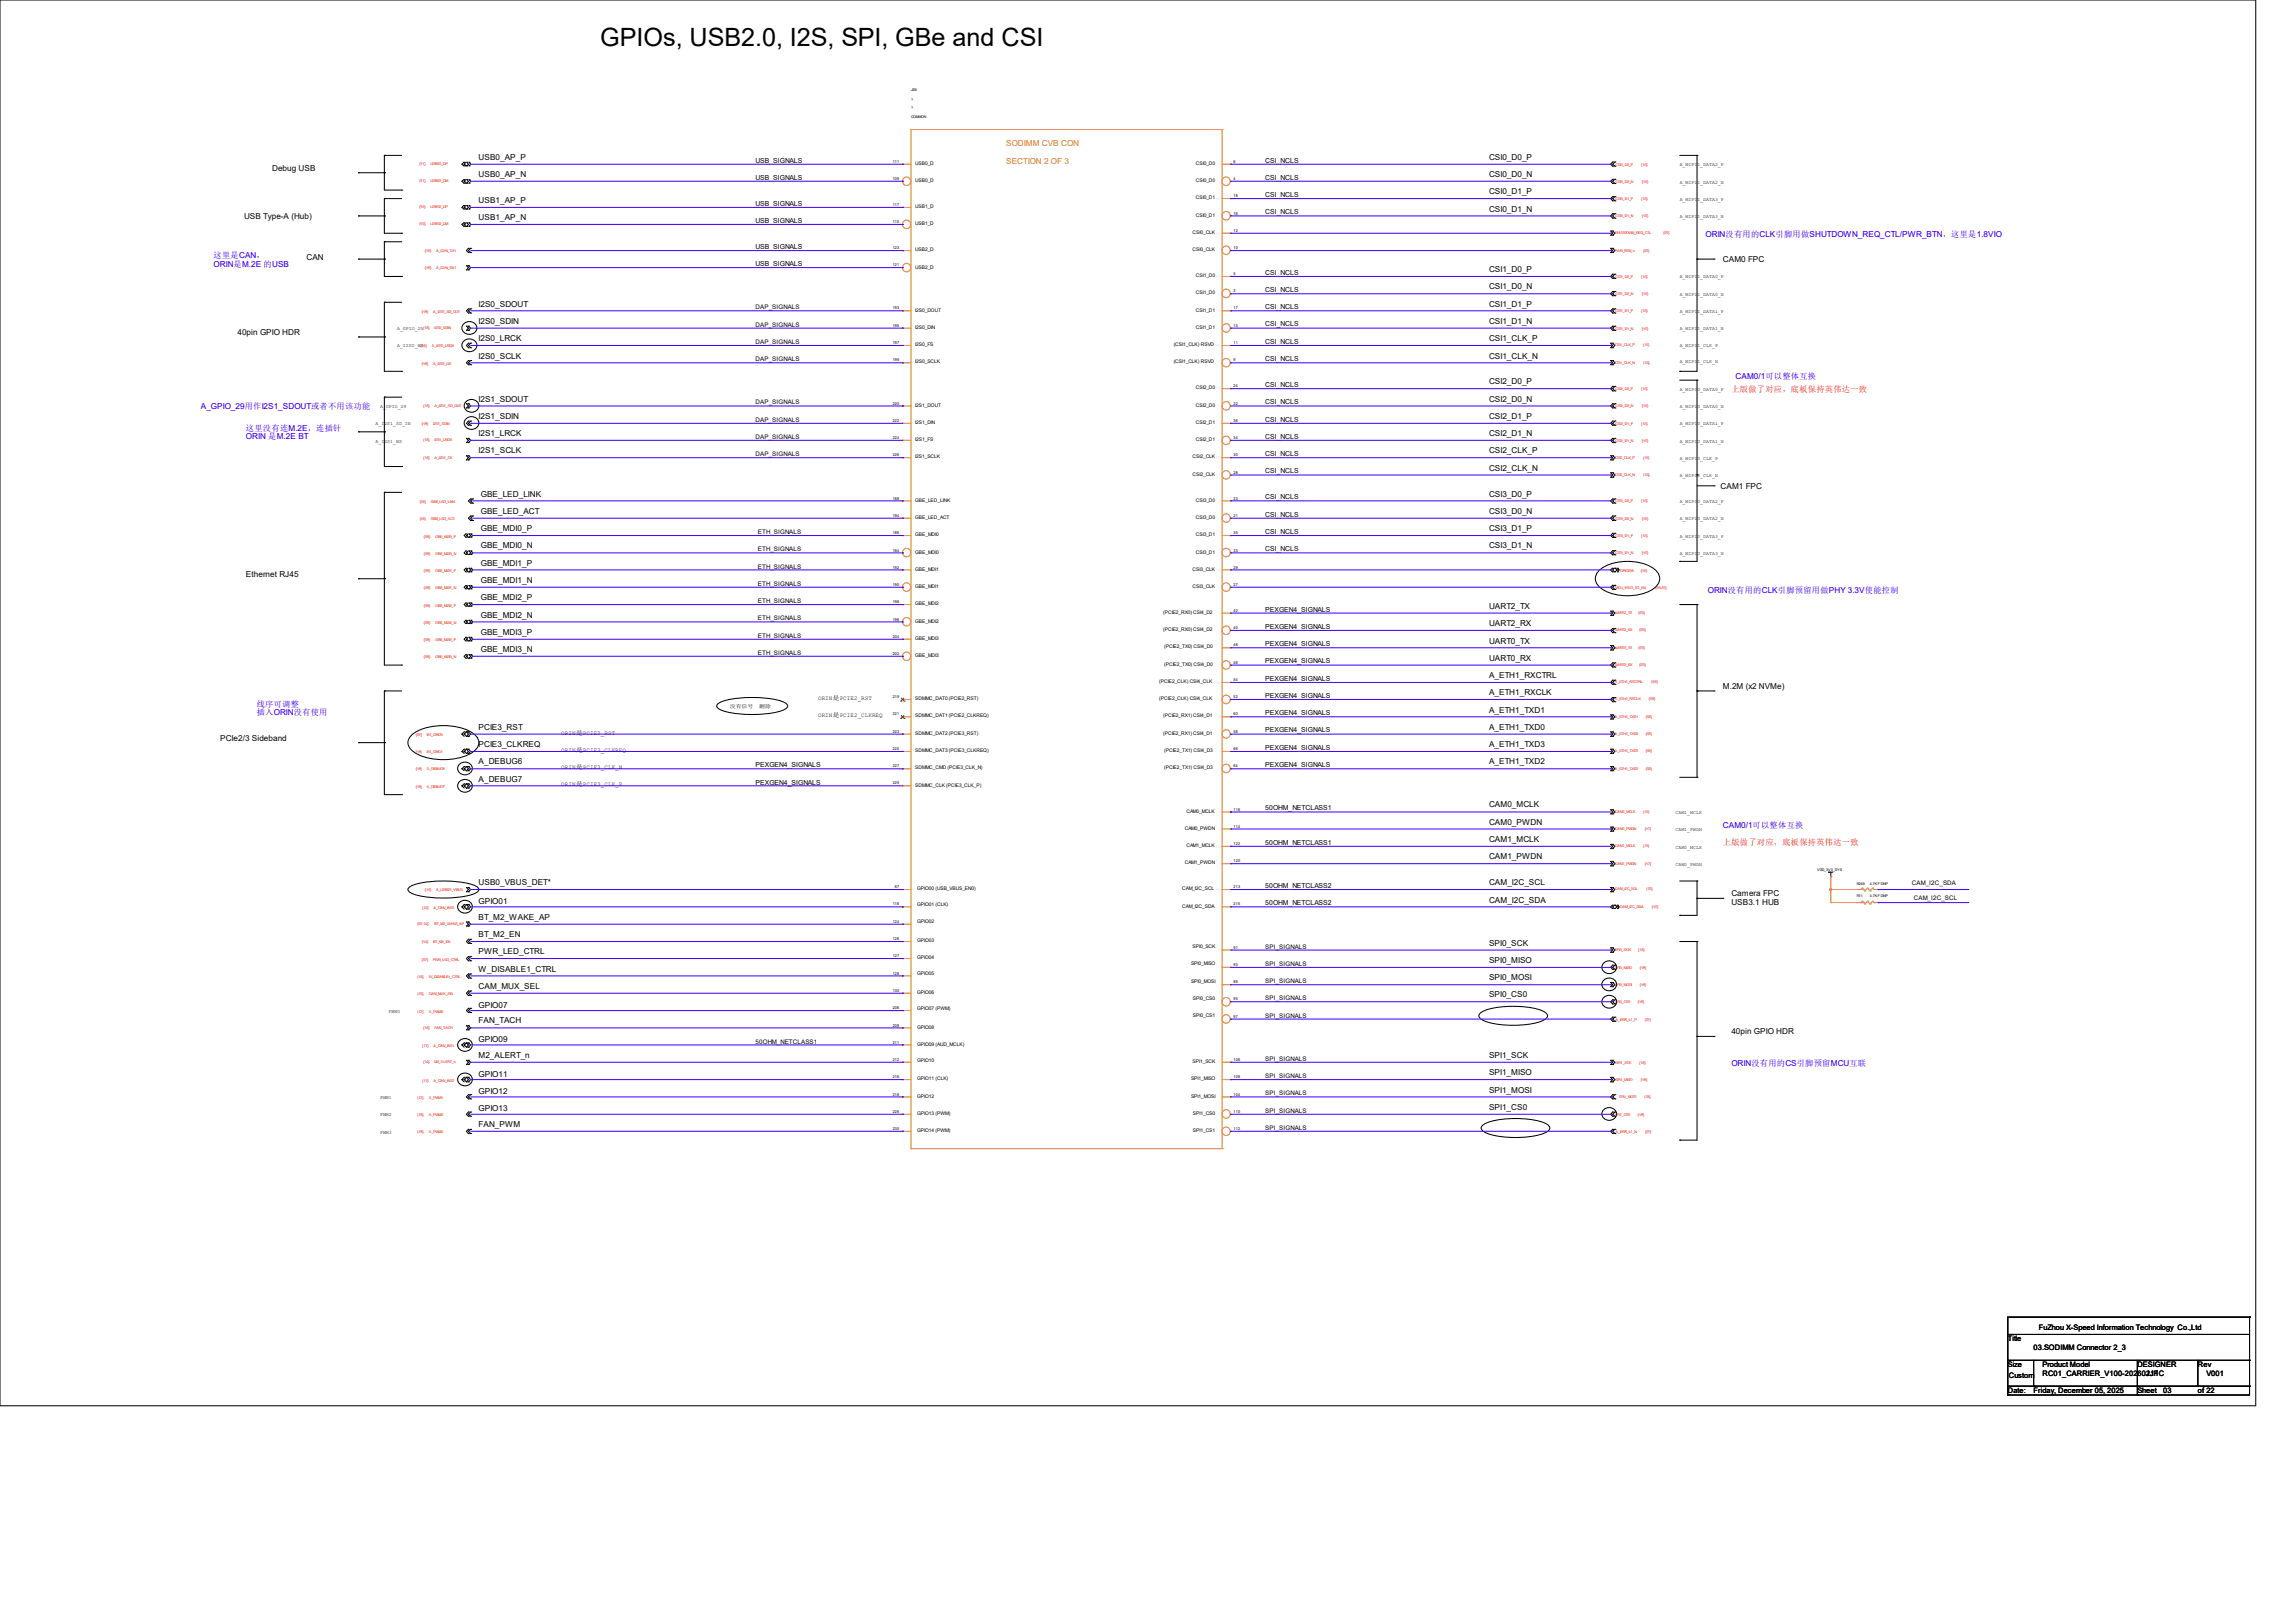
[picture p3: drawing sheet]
<svg xmlns="http://www.w3.org/2000/svg" width="297mm" height="210mm" viewBox="0 0 297 210" stroke-linecap="round" stroke-linejoin="round" font-family="sans-serif">
<defs><g id="words">
<text font-size="3.3" x="77.7" y="6">GPIOs, USB2.0, I2S, SPI, GBe and CSI</text>
<g font-size="1.1">
<text x="35.2" y="22.1">Debug USB</text>
<text x="61.9" y="20.7">USB0_AP_P</text>
<text x="61.9" y="22.9">USB0_AP_N</text>
<text x="192.7" y="20.7">CSI0_D0_P</text>
<text x="192.7" y="22.9">CSI0_D0_N</text>
<text x="31.6" y="28.4">USB Type-A (Hub)</text>
<text x="61.9" y="26.2">USB1_AP_P</text>
<text x="61.9" y="28.5">USB1_AP_N</text>
<text x="192.7" y="25.1">CSI0_D1_P</text>
<text x="192.7" y="27.4">CSI0_D1_N</text>
<text x="39.7" y="33.7">CAN</text>
<text x="192.7" y="35.2">CSI1_D0_P</text>
<text x="223" y="34">CAM0 FPC</text>
<text x="61.9" y="39.7">I2S0_SDOUT</text>
<text x="61.9" y="41.9">I2S0_SDIN</text>
<text x="192.7" y="37.4">CSI1_D0_N</text>
<text x="192.7" y="39.7">CSI1_D1_P</text>
<text x="192.7" y="41.9">CSI1_D1_N</text>
<text x="30.7" y="43.3">40pin GPIO HDR</text>
<text x="61.9" y="44.2">I2S0_LRCK</text>
<text x="61.9" y="46.4">I2S0_SCLK</text>
<text x="192.7" y="44.2">CSI1_CLK_P</text>
<text x="192.7" y="46.4">CSI1_CLK_N</text>
<text x="61.9" y="52">I2S1_SDOUT</text>
<text x="192.7" y="49.7">CSI2_D0_P</text>
<text x="192.7" y="52">CSI2_D0_N</text>
<text x="61.9" y="54.2">I2S1_SDIN</text>
<text x="61.9" y="56.4">I2S1_LRCK</text>
<text x="61.9" y="58.7">I2S1_SCLK</text>
<text x="192.7" y="54.2">CSI2_D1_P</text>
<text x="192.7" y="56.4">CSI2_D1_N</text>
<text x="192.7" y="58.7">CSI2_CLK_P</text>
<text x="62.2" y="64.3">GBE_LED_LINK</text>
<text x="192.7" y="60.9">CSI2_CLK_N</text>
<text x="192.7" y="64.3">CSI3_D0_P</text>
<text x="222.7" y="63.3">CAM1 FPC</text>
<text x="62.2" y="66.5">GBE_LED_ACT</text>
<text x="62.2" y="68.7">GBE_MDI0_P</text>
<text x="62.2" y="71">GBE_MDI0_N</text>
<text x="192.7" y="66.5">CSI3_D0_N</text>
<text x="192.7" y="68.7">CSI3_D1_P</text>
<text x="192.7" y="71">CSI3_D1_N</text>
<text x="31.8" y="74.6">Ethernet RJ45</text>
<text x="62.2" y="73.2">GBE_MDI1_P</text>
<text x="62.2" y="75.4">GBE_MDI1_N</text>
<text x="62.2" y="77.7">GBE_MDI2_P</text>
<text x="62.2" y="79.9">GBE_MDI2_N</text>
<text x="62.2" y="82.1">GBE_MDI3_P</text>
<text x="192.7" y="78.8">UART2_TX</text>
<text x="192.7" y="81">UART2_RX</text>
<text x="192.7" y="83.3">UART0_TX</text>
<text x="62.2" y="84.4">GBE_MDI3_N</text>
<text x="192.7" y="85.5">UART0_RX</text>
<text x="192.7" y="87.7">A_ETH1_RXCTRL</text>
<text x="192.7" y="90">A_ETH1_RXCLK</text>
<text x="223" y="89.2">M.2M (x2 NVMe)</text>
<text x="28.5" y="95.8">PCIe2/3 Sideband</text>
<text x="61.9" y="94.4">PCIE3_RST</text>
<text x="192.7" y="92.2">A_ETH1_TXD1</text>
<text x="192.7" y="94.4">A_ETH1_TXD0</text>
<text x="61.9" y="96.7">PCIE3_CLKREQ</text>
<text x="61.9" y="98.9">A_DEBUG6</text>
<text x="61.9" y="101.1">A_DEBUG7</text>
<text x="192.7" y="96.7">A_ETH1_TXD3</text>
<text x="192.7" y="98.9">A_ETH1_TXD2</text>
<text x="192.7" y="104.5">CAM0_MCLK</text>
<text x="192.7" y="106.7">CAM0_PWDN</text>
<text x="192.7" y="109">CAM1_MCLK</text>
<text x="192.7" y="111.2">CAM1_PWDN</text>
<text x="61.9" y="114.6">USB0_VBUS_DET*</text>
<text x="61.9" y="117">GPIO01</text>
<text x="61.9" y="119">BT_M2_WAKE_AP</text>
<text x="192.7" y="114.6">CAM_I2C_SCL</text>
<text x="192.7" y="116.8">CAM_I2C_SDA</text>
<text x="224.1" y="116">Camera FPC</text>
<text x="224.1" y="117.1">USB3.1 HUB</text>
<text x="61.9" y="121.2">BT_M2_EN</text>
<text x="61.9" y="123.5">PWR_LED_CTRL</text>
<text x="61.9" y="125.7">W_DISABLE1_CTRL</text>
<text x="192.7" y="122.4">SPI0_SCK</text>
<text x="192.7" y="124.6">SPI0_MISO</text>
<text x="61.9" y="128">CAM_MUX_SEL</text>
<text x="61.9" y="130.4">GPIO07</text>
<text x="192.7" y="126.8">SPI0_MOSI</text>
<text x="192.7" y="129.1">SPI0_CS0</text>
<text x="61.9" y="132.4">FAN_TACH</text>
<text x="61.9" y="134.9">GPIO09</text>
<text x="61.9" y="136.9">M2_ALERT_n</text>
<text x="192.7" y="136.9">SPI1_SCK</text>
<text x="224.1" y="133.9">40pin GPIO HDR</text>
<text x="61.9" y="139.4">GPIO11</text>
<text x="61.9" y="141.6">GPIO12</text>
<text x="61.9" y="143.8">GPIO13</text>
<text x="192.7" y="139.1">SPI1_MISO</text>
<text x="192.7" y="141.4">SPI1_MOSI</text>
<text x="192.7" y="143.6">SPI1_CS0</text>
<text x="61.9" y="145.8">FAN_PWM</text>
</g>
<g font-size="1.1" fill="#cc8006">
<text x="130.2" y="21.2">SECTION 2 OF 3</text>
<text x="130.2" y="18.9">SODIMM CVB CON</text>
</g>
<g font-size="1.1" fill="#00f">
<text x="27.6" y="33.4">这里是CAN，</text>
<text x="27.6" y="34.5">ORIN是M.2E 的USB</text>
<text x="220.7" y="30.6">ORIN没有用的CLK引脚用做SHUTDOWN_REQ_CTL/PWR_BTN，这里是1.8VIO</text>
<text x="26" y="53">A_GPIO_29用作I2S1_SDOUT或者不用该功能</text>
<text x="224.6" y="49">CAM0/1可以整体互换</text>
<text x="31.8" y="55.8">这里没有连M.2E，连插针</text>
<text x="31.8" y="56.9">ORIN 是M.2E BT</text>
<text x="221" y="76.7">ORIN没有用的CLK引脚预留用做PHY 3.3V使能控制</text>
<text x="33.2" y="91.5">线序可调整</text>
<text x="33.2" y="92.6">插入ORIN没有使用</text>
<text x="223" y="107.1">CAM0/1可以整体互换</text>
<text x="224.1" y="137.9">ORIN没有用的CS引脚预留MCU互联</text>
</g>
<g font-size="1.1" fill="#f00">
<text x="224.1" y="50.7">上版做了对应，底板保持英伟达一致</text>
<text x="223" y="109.4">上版做了对应，底板保持英伟达一致</text>
</g>
<g font-size="1">
<text x="259.8" y="173.6">Title</text>
<text x="263.9" y="172.1">FuZhou X-Speed Information Technology Co.,Ltd</text>
<text x="259.8" y="176.9">Size</text>
<text x="260" y="178.4">Custom</text>
<text x="263.2" y="174.7">03.SODIMM Connector 2_3</text>
<text x="264.3" y="178">RC01_CARRIER_V100-20260211C</text>
<text x="264.3" y="176.9">Product Model</text>
<text x="276.6" y="176.9">DESIGNER</text>
<text x="277.7" y="178">JJF</text>
<text x="284.4" y="176.9">Rev</text>
<text x="285.5" y="178">V001</text>
<text x="259.8" y="180.3">Date:</text>
<text x="263.2" y="180.3">Friday, December 05, 2025</text>
<text x="276.6" y="180.3">Sheet</text>
<text x="280" y="180.3">03</text>
<text x="284.4" y="180.3">of 22</text>
</g>
<g font-size=".9">
<text x="97.8" y="21">USB_SIGNALS</text>
<text x="97.8" y="23.3">USB_SIGNALS</text>
<text x="163.7" y="21">CSI_NCLS</text>
<text x="163.7" y="23.3">CSI_NCLS</text>
<text x="97.8" y="26.6">USB_SIGNALS</text>
<text x="97.8" y="28.9">USB_SIGNALS</text>
<text x="163.7" y="25.5">CSI_NCLS</text>
<text x="163.7" y="27.7">CSI_NCLS</text>
<text x="97.8" y="32.2">USB_SIGNALS</text>
<text x="97.8" y="34.5">USB_SIGNALS</text>
<text x="163.7" y="35.6">CSI_NCLS</text>
<text x="163.7" y="37.8">CSI_NCLS</text>
<text x="163.7" y="40">CSI_NCLS</text>
<text x="163.7" y="42.2">CSI_NCLS</text>
<text x="163.7" y="44.5">CSI_NCLS</text>
<text x="163.7" y="46.7">CSI_NCLS</text>
<text x="163.7" y="50.1">CSI_NCLS</text>
<text x="163.7" y="52.3">CSI_NCLS</text>
<text x="163.7" y="54.6">CSI_NCLS</text>
<text x="163.7" y="56.8">CSI_NCLS</text>
<text x="163.7" y="59">CSI_NCLS</text>
<text x="163.7" y="61.3">CSI_NCLS</text>
<text x="163.7" y="64.6">CSI_NCLS</text>
<text x="163.7" y="66.8">CSI_NCLS</text>
<text x="163.7" y="69.1">CSI_NCLS</text>
<text x="163.7" y="71.3">CSI_NCLS</text>
<text x="163.7" y="79.2">PEXGEN4_SIGNALS</text>
<text x="163.7" y="81.4">PEXGEN4_SIGNALS</text>
<text x="163.7" y="83.6">PEXGEN4_SIGNALS</text>
<text x="163.7" y="85.9">PEXGEN4_SIGNALS</text>
<text x="163.7" y="88.1">PEXGEN4_SIGNALS</text>
<text x="163.7" y="90.3">PEXGEN4_SIGNALS</text>
<text x="163.7" y="92.5">PEXGEN4_SIGNALS</text>
<text x="163.7" y="94.8">PEXGEN4_SIGNALS</text>
<text x="97.8" y="99.3">PEXGEN4_SIGNALS</text>
<text x="97.8" y="101.5">PEXGEN4_SIGNALS</text>
<text x="163.7" y="97">PEXGEN4_SIGNALS</text>
<text x="163.7" y="99.3">PEXGEN4_SIGNALS</text>
<text x="163.7" y="104.9">50OHM_NETCLASS1</text>
<text x="163.7" y="109.3">50OHM_NETCLASS1</text>
<text x="163.7" y="114.9">50OHM_NETCLASS2</text>
<text x="163.7" y="117.1">50OHM_NETCLASS2</text>
</g>
<g font-size=".8">
<text x="97.8" y="40">DAP_SIGNALS</text>
<text x="97.8" y="42.3">DAP_SIGNALS</text>
<text x="97.8" y="44.5">DAP_SIGNALS</text>
<text x="97.8" y="46.7">DAP_SIGNALS</text>
<text x="97.8" y="52.3">DAP_SIGNALS</text>
<text x="97.8" y="54.6">DAP_SIGNALS</text>
<text x="97.8" y="56.8">DAP_SIGNALS</text>
<text x="97.8" y="59.1">DAP_SIGNALS</text>
<text x="98.1" y="69.1">ETH_SIGNALS</text>
<text x="98.1" y="71.3">ETH_SIGNALS</text>
<text x="98.1" y="73.6">ETH_SIGNALS</text>
<text x="98.1" y="75.8">ETH_SIGNALS</text>
<text x="98.1" y="78.1">ETH_SIGNALS</text>
<text x="98.1" y="80.3">ETH_SIGNALS</text>
<text x="98.1" y="82.5">ETH_SIGNALS</text>
<text x="98.1" y="84.8">ETH_SIGNALS</text>
<text x="72.6" y="95.1">ORIN是PCIE3_RST</text>
<text x="105.9" y="92.8">ORIN是PCIE2_CLKREQ</text>
<text x="105.9" y="90.6">ORIN是PCIE2_RST</text>
<text x="72.6" y="101.8">ORIN是PCIE3_CLK_P</text>
<text x="72.6" y="97.3">ORIN是PCIE3_CLKREQ</text>
<text x="72.6" y="99.5">ORIN是PCIE3_CLK_N</text>
<text x="247.4" y="114.6">CAM_I2C_SDA</text>
<text x="247.7" y="116.5">CAM_I2C_SCL</text>
<text x="163.7" y="122.8">SPI_SIGNALS</text>
<text x="163.7" y="125">SPI_SIGNALS</text>
<text x="163.7" y="127.2">SPI_SIGNALS</text>
<text x="163.7" y="129.5">SPI_SIGNALS</text>
<text x="163.7" y="131.7">SPI_SIGNALS</text>
<text x="97.8" y="135">50OHM_NETCLASS1</text>
<text x="163.7" y="137.3">SPI_SIGNALS</text>
<text x="163.7" y="139.5">SPI_SIGNALS</text>
<text x="163.7" y="141.7">SPI_SIGNALS</text>
<text x="163.7" y="144">SPI_SIGNALS</text>
<text x="163.7" y="146.2">SPI_SIGNALS</text>
</g>
<g font-size=".6">
<text x="118.4" y="23.6">USB0_D</text>
<text x="118.4" y="21.3">USB0_D</text>
<text x="154.8" y="23.6">CSI0_D0</text>
<text x="154.8" y="21.3">CSI0_D0</text>
<text x="217.4" y="23.7">A_MIPI1_DATA2_N</text>
<text x="217.4" y="21.5">A_MIPI1_DATA2_P</text>
<text x="118.4" y="29.2">USB1_D</text>
<text x="118.4" y="26.9">USB1_D</text>
<text x="154.8" y="28">CSI0_D1</text>
<text x="154.8" y="25.8">CSI0_D1</text>
<text x="217.4" y="26">A_MIPI1_DATA3_P</text>
<text x="217.4" y="28.2">A_MIPI1_DATA3_N</text>
<text x="118.4" y="34.8">USB2_D</text>
<text x="118.4" y="32.5">USB2_D</text>
<text x="154.3" y="32.5">CSI0_CLK</text>
<text x="154.3" y="30.3">CSI0_CLK</text>
<text x="154.8" y="35.9">CSI1_D0</text>
<text x="118.4" y="40.3">I2S0_DOUT</text>
<text x="154.8" y="38.1">CSI1_D0</text>
<text x="154.8" y="40.3">CSI1_D1</text>
<text x="217.4" y="40.5">A_MIPI1_DATA1_P</text>
<text x="217.4" y="36">A_MIPI1_DATA0_P</text>
<text x="217.4" y="38.3">A_MIPI1_DATA0_N</text>
<text x="51.4" y="42.8">A_GPIO_25</text>
<text x="51.4" y="45">A_I2S0_WS</text>
<text x="118.4" y="42.5">I2S0_DIN</text>
<text x="118.4" y="44.8">I2S0_FS</text>
<text x="118.4" y="47">I2S0_SCLK</text>
<text x="151.9" y="47">(CSI1_CLK) RSVD</text>
<text x="151.9" y="44.8">(CSI1_CLK) RSVD</text>
<text x="154.8" y="42.5">CSI1_D1</text>
<text x="217.4" y="42.8">A_MIPI1_DATA1_N</text>
<text x="217.4" y="46.9">A_MIPI1_CLK_N</text>
<text x="217.4" y="45">A_MIPI1_CLK_P</text>
<text x="49.2" y="52.8">A_GPIO_29</text>
<text x="118.4" y="52.6">I2S1_DOUT</text>
<text x="154.8" y="52.6">CSI2_D0</text>
<text x="154.8" y="50.4">CSI2_D0</text>
<text x="217.4" y="50.5">A_MIPI0_DATA0_P</text>
<text x="217.4" y="52.8">A_MIPI0_DATA0_N</text>
<text x="48.6" y="55">A_I2S1_SD_IN</text>
<text x="48.6" y="57.3">A_I2S1_WS</text>
<text x="118.4" y="54.9">I2S1_DIN</text>
<text x="118.4" y="57.1">I2S1_FS</text>
<text x="118.4" y="59.3">I2S1_SCLK</text>
<text x="154.3" y="59.3">CSI2_CLK</text>
<text x="154.8" y="57.1">CSI2_D1</text>
<text x="154.8" y="54.9">CSI2_D1</text>
<text x="217.4" y="55">A_MIPI0_DATA1_P</text>
<text x="217.4" y="57.3">A_MIPI0_DATA1_N</text>
<text x="217.4" y="59.5">A_MIPI0_CLK_P</text>
<text x="118.4" y="64.9">GBE_LED_LINK</text>
<text x="154.3" y="61.6">CSI2_CLK</text>
<text x="154.8" y="64.9">CSI3_D0</text>
<text x="217.4" y="65.1">A_MIPI0_DATA2_P</text>
<text x="217.4" y="61.7">A_MIPI0_CLK_N</text>
<text x="118.4" y="71.6">GBE_MDI0</text>
<text x="118.4" y="69.4">GBE_MDI0</text>
<text x="118.4" y="67.1">GBE_LED_ACT</text>
<text x="154.8" y="67.1">CSI3_D0</text>
<text x="154.8" y="71.6">CSI3_D1</text>
<text x="154.8" y="69.4">CSI3_D1</text>
<text x="217.4" y="69.6">A_MIPI0_DATA3_P</text>
<text x="217.4" y="71.8">A_MIPI0_DATA3_N</text>
<text x="217.4" y="67.3">A_MIPI0_DATA2_N</text>
<text x="118.4" y="76.1">GBE_MDI1</text>
<text x="118.4" y="73.9">GBE_MDI1</text>
<text x="154.3" y="76.1">CSI3_CLK</text>
<text x="154.3" y="73.9">CSI3_CLK</text>
<text x="118.4" y="80.6">GBE_MDI2</text>
<text x="118.4" y="78.3">GBE_MDI2</text>
<text x="118.4" y="82.8">GBE_MDI3</text>
<text x="150.5" y="81.7">(PCIE2_RX0) CSI4_D2</text>
<text x="150.5" y="79.5">(PCIE2_RX0) CSI4_D2</text>
<text x="150.7" y="83.9">(PCIE2_TX0) CSI4_D0</text>
<text x="118.4" y="85">GBE_MDI3</text>
<text x="150" y="88.4">(PCIE2_CLK) CSI4_CLK</text>
<text x="150.7" y="86.1">(PCIE2_TX0) CSI4_D0</text>
<text x="94.4" y="91.7">没有信号</text>
<text x="98.3" y="91.7">删除</text>
<text x="118.4" y="90.6">SDMMC_DAT0 (PCIE2_RST)</text>
<text x="118.4" y="92.8">SDMMC_DAT1 (PCIE2_CLKREQ)</text>
<text x="118.4" y="95.1">SDMMC_DAT2 (PCIE3_RST)</text>
<text x="150" y="90.6">(PCIE2_CLK) CSI4_CLK</text>
<text x="150.5" y="95.1">(PCIE2_RX1) CSI4_D1</text>
<text x="150.5" y="92.8">(PCIE2_RX1) CSI4_D1</text>
<text x="118.4" y="97.3">SDMMC_DAT3 (PCIE3_CLKREQ)</text>
<text x="118.4" y="99.6">SDMMC_CMD (PCIE3_CLK_N)</text>
<text x="118.4" y="101.8">SDMMC_CLK (PCIE3_CLK_P)</text>
<text x="150.7" y="99.6">(PCIE2_TX1) CSI4_D3</text>
<text x="150.7" y="97.3">(PCIE2_TX1) CSI4_D3</text>
<text x="153.3" y="107.4">CAM0_PWDN</text>
<text x="153.5" y="105.2">CAM0_MCLK</text>
<text x="216.8" y="105.3">CAM1_MCLK</text>
<text x="216.8" y="107.6">CAM1_PWDN</text>
<text x="153.3" y="111.8">CAM1_PWDN</text>
<text x="153.5" y="109.6">CAM1_MCLK</text>
<text x="216.8" y="112">CAM0_PWDN</text>
<text x="216.8" y="109.8">CAM0_MCLK</text>
<text x="118.7" y="115.2">GPIO00 (USB_VBUS_EN0)</text>
<text x="118.7" y="117.2">GPIO01 (CLK)</text>
<text x="118.7" y="119.5">GPIO02</text>
<text x="153" y="115.2">CAM_I2C_SCL</text>
<text x="153" y="117.4">CAM_I2C_SDA</text>
<text x="118.7" y="121.9">GPIO03</text>
<text x="118.7" y="124">GPIO04</text>
<text x="154.1" y="124.9">SPI0_MISO</text>
<text x="154.3" y="122.7">SPI0_SCK</text>
<text x="50.3" y="131">PWM0</text>
<text x="118.7" y="126.2">GPIO05</text>
<text x="118.7" y="128.6">GPIO06</text>
<text x="118.7" y="130.7">GPIO07 (PWM)</text>
<text x="154.1" y="127.2">SPI0_MOSI</text>
<text x="154.4" y="129.4">SPI0_CS0</text>
<text x="154.4" y="131.6">SPI0_CS1</text>
<text x="118.7" y="133.1">GPIO08</text>
<text x="118.7" y="135.3">GPIO09 (AUD_MCLK)</text>
<text x="118.7" y="137.5">GPIO10</text>
<text x="154.3" y="137.5">SPI1_SCK</text>
<text x="49.2" y="142.2">PWM1</text>
<text x="118.7" y="139.8">GPIO11 (CLK)</text>
<text x="118.7" y="142">GPIO12</text>
<text x="154.1" y="142">SPI1_MOSI</text>
<text x="154.1" y="139.8">SPI1_MISO</text>
<text x="49.2" y="144.4">PWM2</text>
<text x="49.2" y="146.7">PWM3</text>
<text x="118.7" y="144.3">GPIO13 (PWM)</text>
<text x="118.7" y="146.5">GPIO14 (PWM)</text>
<text x="154.4" y="144.3">SPI1_CS0</text>
<text x="154.4" y="146.5">SPI1_CS1</text>
</g>
<g font-size=".5">
<text x="117.9" y="11.8">J2B</text>
<text x="117.9" y="13">?</text>
<text x="117.9" y="14.1">?</text>
<text x="117.9" y="15.3">COMMON</text>
<text x="115.5" y="23.3">109</text>
<text x="115.5" y="21.1">111</text>
<text x="159.6" y="23.3">4</text>
<text x="159.6" y="21.1">6</text>
<text x="115.5" y="28.9">115</text>
<text x="115.5" y="26.7">117</text>
<text x="159.6" y="27.8">16</text>
<text x="159.6" y="25.5">18</text>
<text x="115.5" y="34.5">121</text>
<text x="115.5" y="32.3">123</text>
<text x="159.6" y="35.6">5</text>
<text x="159.6" y="32.3">10</text>
<text x="159.6" y="30">12</text>
<text x="115.5" y="40">193</text>
<text x="159.6" y="37.8">3</text>
<text x="159.6" y="40">17</text>
<text x="115.5" y="42.3">195</text>
<text x="115.5" y="44.5">197</text>
<text x="115.5" y="46.8">199</text>
<text x="159.6" y="46.8">9</text>
<text x="159.6" y="44.5">11</text>
<text x="159.6" y="42.3">15</text>
<text x="115.5" y="52.4">220</text>
<text x="159.6" y="52.4">22</text>
<text x="159.6" y="50.1">24</text>
<text x="115.5" y="54.6">222</text>
<text x="115.5" y="56.8">224</text>
<text x="115.5" y="59.1">226</text>
<text x="159.6" y="59.1">30</text>
<text x="159.6" y="56.8">34</text>
<text x="159.6" y="54.6">36</text>
<text x="115.5" y="64.6">188</text>
<text x="159.6" y="64.6">23</text>
<text x="159.6" y="61.3">28</text>
<text x="115.5" y="71.4">184</text>
<text x="115.5" y="69.1">186</text>
<text x="115.5" y="66.9">194</text>
<text x="159.6" y="66.9">21</text>
<text x="159.6" y="71.4">33</text>
<text x="159.6" y="69.1">35</text>
<text x="115.5" y="75.8">190</text>
<text x="115.5" y="73.6">192</text>
<text x="159.6" y="75.8">27</text>
<text x="159.6" y="73.6">29</text>
<text x="115.5" y="80.3">196</text>
<text x="115.5" y="78.1">198</text>
<text x="115.5" y="82.5">204</text>
<text x="159.6" y="81.4">40</text>
<text x="159.6" y="79.2">42</text>
<text x="159.6" y="83.6">48</text>
<text x="115.5" y="84.7">202</text>
<text x="159.6" y="85.9">46</text>
<text x="159.6" y="88.1">54</text>
<text x="115.5" y="90.3">219</text>
<text x="115.5" y="92.6">221</text>
<text x="115.5" y="94.8">223</text>
<text x="159.6" y="90.3">52</text>
<text x="159.6" y="94.8">58</text>
<text x="159.6" y="92.6">60</text>
<text x="115.5" y="97.1">225</text>
<text x="115.5" y="99.3">227</text>
<text x="115.5" y="101.5">229</text>
<text x="159.6" y="99.3">64</text>
<text x="159.6" y="97.1">66</text>
<text x="159.6" y="107.1">114</text>
<text x="159.6" y="104.9">116</text>
<text x="159.6" y="111.6">120</text>
<text x="159.6" y="109.3">122</text>
<text x="235.2" y="112.7">VDD_3V3_SYS</text>
<text x="115.5" y="117.2">118</text>
<text x="115.5" y="119.4">124</text>
<text x="115.8" y="114.9">87</text>
<text x="159.6" y="114.9">213</text>
<text x="159.6" y="117.2">215</text>
<text x="240.3" y="114.5">R249</text>
<text x="240.3" y="116.1">R11</text>
<text x="242" y="114.5">4.7K F DNP</text>
<text x="242" y="116.1">4.7K F DNP</text>
<text x="115.5" y="121.7">126</text>
<text x="115.5" y="123.9">127</text>
<text x="159.6" y="122.8">91</text>
<text x="159.6" y="125">93</text>
<text x="115.5" y="126.1">128</text>
<text x="115.5" y="128.3">130</text>
<text x="115.5" y="130.6">206</text>
<text x="159.6" y="127.2">89</text>
<text x="159.6" y="129.4">95</text>
<text x="159.6" y="131.7">97</text>
<text x="115.5" y="132.8">208</text>
<text x="115.5" y="135">211</text>
<text x="115.5" y="137.3">212</text>
<text x="159.6" y="137.3">106</text>
<text x="115.5" y="139.5">216</text>
<text x="115.5" y="141.8">218</text>
<text x="159.6" y="141.8">104</text>
<text x="159.6" y="139.5">108</text>
<text x="115.5" y="144">228</text>
<text x="115.5" y="146.2">230</text>
<text x="159.6" y="144">110</text>
<text x="159.6" y="146.2">112</text>
</g>
<g font-size=".5" fill="#f00">
<text x="54.3" y="21.4">{11}</text>
<text x="54.3" y="23.6">{11}</text>
<text x="55.7" y="21.4">USB20_DP</text>
<text x="55.7" y="23.6">USB20_DM</text>
<text x="209.1" y="21.4">CSI0_D0_P</text>
<text x="209.1" y="23.7">CSI0_D0_N</text>
<text x="212.4" y="21.4">{15}</text>
<text x="212.5" y="23.7">{15}</text>
<text x="54.3" y="27">{10}</text>
<text x="54.3" y="29.2">{10}</text>
<text x="55.7" y="27">USB30_DP</text>
<text x="55.7" y="29.2">USB30_DM</text>
<text x="209.1" y="25.9">CSI0_D1_P</text>
<text x="209.1" y="28.1">CSI0_D1_N</text>
<text x="212.4" y="25.9">{15}</text>
<text x="212.5" y="28.1">{15}</text>
<text x="55" y="32.6">{16}</text>
<text x="55" y="34.8">{16}</text>
<text x="56.4" y="32.6">A_CAN_TX1</text>
<text x="56.4" y="34.8">A_CAN_RX1</text>
<text x="209" y="30.3">SHUTDOWN_REQ_CTL</text>
<text x="209" y="32.6">PWR_BTN_n</text>
<text x="209.1" y="35.9">CSI1_D0_P</text>
<text x="212.4" y="35.9">{15}</text>
<text x="212.6" y="32.6">{07}</text>
<text x="215.3" y="30.3">{07}</text>
<text x="54.6" y="40.5">{18}</text>
<text x="56" y="40.5">A_I2S0_SD_OUT</text>
<text x="209.1" y="38.2">CSI1_D0_N</text>
<text x="209.1" y="40.4">CSI1_D1_P</text>
<text x="212.4" y="40.4">{15}</text>
<text x="212.5" y="38.2">{15}</text>
<text x="54.4" y="44.9">{18}</text>
<text x="54.6" y="47.2">{18}</text>
<text x="54.8" y="42.6">{18}</text>
<text x="55.9" y="44.9">A_I2S0_LRCK</text>
<text x="56" y="47.2">A_I2S0_CK</text>
<text x="56.2" y="42.6">I2S0_SDIN</text>
<text x="209" y="44.8">CSI1_CLK_P</text>
<text x="209" y="47.1">CSI1_CLK_N</text>
<text x="209.1" y="42.7">CSI1_D1_N</text>
<text x="212.5" y="42.7">{15}</text>
<text x="212.6" y="44.8">{15}</text>
<text x="212.7" y="47.1">{15}</text>
<text x="54.8" y="52.7">{18}</text>
<text x="56.2" y="52.7">A_I2S1_SD_OUT</text>
<text x="209.1" y="50.5">CSI2_D0_P</text>
<text x="209.1" y="52.7">CSI2_D0_N</text>
<text x="212.4" y="50.5">{15}</text>
<text x="212.5" y="52.7">{15}</text>
<text x="54.6" y="55">{18}</text>
<text x="54.8" y="57.1">{18}</text>
<text x="54.8" y="59.4">{18}</text>
<text x="56" y="55">I2S1_SDIN</text>
<text x="56.2" y="57.1">I2S1_LRCK</text>
<text x="56.2" y="59.4">A_I2S1_CK</text>
<text x="209" y="59.4">CSI2_CLK_P</text>
<text x="209.1" y="54.9">CSI2_D1_P</text>
<text x="209.1" y="57.2">CSI2_D1_N</text>
<text x="212.4" y="54.9">{15}</text>
<text x="212.5" y="57.2">{15}</text>
<text x="212.6" y="59.4">{15}</text>
<text x="54.3" y="65.1">{08}</text>
<text x="55.8" y="65.1">GBE_LED_LINK</text>
<text x="209" y="61.6">CSI2_CLK_N</text>
<text x="209.1" y="65">CSI3_D0_P</text>
<text x="212.4" y="65">{15}</text>
<text x="212.7" y="61.6">{15}</text>
<text x="54.3" y="67.3">{08}</text>
<text x="54.9" y="69.6">{08}</text>
<text x="54.9" y="71.8">{08}</text>
<text x="55.8" y="67.3">GBE_LED_ACT</text>
<text x="56.3" y="69.6">GBE_MDI0_P</text>
<text x="56.3" y="71.8">GBE_MDI0_N</text>
<text x="209.1" y="67.2">CSI3_D0_N</text>
<text x="209.1" y="69.5">CSI3_D1_P</text>
<text x="209.1" y="71.7">CSI3_D1_N</text>
<text x="212.4" y="69.5">{15}</text>
<text x="212.5" y="67.2">{15}</text>
<text x="212.5" y="71.7">{15}</text>
<text x="54.9" y="74">{08}</text>
<text x="54.9" y="76.2">{08}</text>
<text x="56.3" y="74">GBE_MDI1_P</text>
<text x="56.3" y="76.2">GBE_MDI1_N</text>
<text x="209.1" y="76.2">MCU_P3V3_S3_EN</text>
<text x="209.7" y="74">GPIO236</text>
<text x="212.3" y="74">{16}</text>
<text x="214.2" y="76.2">{06,07}</text>
<text x="54.9" y="78.5">{08}</text>
<text x="54.9" y="80.7">{08}</text>
<text x="54.9" y="82.9">{08}</text>
<text x="56.3" y="78.5">GBE_MDI2_P</text>
<text x="56.3" y="80.7">GBE_MDI2_N</text>
<text x="56.3" y="82.9">GBE_MDI3_P</text>
<text x="209" y="79.5">UART2_TX</text>
<text x="209" y="81.7">UART2_RX</text>
<text x="209" y="83.9">UART0_TX</text>
<text x="212.1" y="79.5">{09}</text>
<text x="212.1" y="83.9">{09}</text>
<text x="212.2" y="81.7">{09}</text>
<text x="54.9" y="85.2">{08}</text>
<text x="56.3" y="85.2">GBE_MDI3_N</text>
<text x="209" y="86.2">UART0_RX</text>
<text x="209" y="88.4">A_ETH1_RXCTRL</text>
<text x="212.2" y="86.2">{09}</text>
<text x="213.7" y="88.4">{08}</text>
<text x="53.8" y="95.2">{07}</text>
<text x="55.2" y="95.2">EX_GPIO0</text>
<text x="209" y="90.6">A_ETH1_RXCLK</text>
<text x="209" y="92.9">A_ETH1_TXD1</text>
<text x="209" y="95.1">A_ETH1_TXD0</text>
<text x="213" y="92.9">{08}</text>
<text x="213" y="95.1">{08}</text>
<text x="213.4" y="90.6">{08}</text>
<text x="53.8" y="97.5">{18}</text>
<text x="53.8" y="99.7">{18}</text>
<text x="53.8" y="101.9">{18}</text>
<text x="55.2" y="97.5">EX_GPIO1</text>
<text x="55.2" y="99.7">A_DEBUG6</text>
<text x="55.2" y="101.9">A_DEBUG7</text>
<text x="209" y="97.4">A_ETH1_TXD3</text>
<text x="209" y="99.6">A_ETH1_TXD2</text>
<text x="213" y="97.4">{08}</text>
<text x="213" y="99.6">{08}</text>
<text x="209" y="105.2">CAM0_MCLK</text>
<text x="209" y="107.4">CAM0_PWDN</text>
<text x="212.6" y="105.2">{15}</text>
<text x="212.9" y="107.4">{17}</text>
<text x="209" y="109.6">CAM1_MCLK</text>
<text x="209" y="111.9">CAM1_PWDN</text>
<text x="212.6" y="109.6">{15}</text>
<text x="212.9" y="111.9">{17}</text>
<text x="54" y="119.7">{07,14}</text>
<text x="54.7" y="117.6">{16}</text>
<text x="55" y="115.3">{11}</text>
<text x="56.1" y="117.6">A_CAN_INT0</text>
<text x="56.2" y="119.7">BT_M2_WAKE_AP</text>
<text x="56.4" y="115.3">A_USB20_VBUS</text>
<text x="209" y="115.2">CAM_I2C_SCL</text>
<text x="209.7" y="117.5">CAM_I2C_SDA</text>
<text x="213.1" y="115.2">{15}</text>
<text x="213.8" y="117.5">{15}</text>
<text x="54.6" y="122">{14}</text>
<text x="54.6" y="124.3">{07}</text>
<text x="56" y="122">BT_M2_EN</text>
<text x="56" y="124.3">PWR_LED_CTRL</text>
<text x="209" y="123.1">SPI0_SCK</text>
<text x="209" y="125.3">SPI0_MISO</text>
<text x="212" y="123.1">{18}</text>
<text x="212.2" y="125.3">{18}</text>
<text x="54" y="126.5">{14}</text>
<text x="54" y="128.8">{15}</text>
<text x="54" y="131">{17}</text>
<text x="55.5" y="126.5">W_DISABLE1_CTRL</text>
<text x="55.5" y="128.8">CAM_MUX_SEL</text>
<text x="55.5" y="131">A_PWM0</text>
<text x="209" y="127.5">SPI0_MOSI</text>
<text x="209" y="129.8">SPI0_CS0</text>
<text x="212" y="129.8">{18}</text>
<text x="212.2" y="127.5">{18}</text>
<text x="54.7" y="135.5">{17}</text>
<text x="54.8" y="133.1">{18}</text>
<text x="54.8" y="137.6">{14}</text>
<text x="56.1" y="135.5">A_CAN_INT1</text>
<text x="56.2" y="133.1">FAN_TACH</text>
<text x="56.2" y="137.6">M2_ALERT_n</text>
<text x="209.1" y="132.1">A_ERR_L1_P</text>
<text x="209.1" y="137.7">SPI1_SCK</text>
<text x="212.1" y="137.7">{18}</text>
<text x="212.9" y="132.1">{07}</text>
<text x="54" y="142.2">{17}</text>
<text x="54.7" y="140">{17}</text>
<text x="55.5" y="142.2">A_PWM1</text>
<text x="56.1" y="140">A_CAN_INT2</text>
<text x="209.1" y="139.9">SPI1_MISO</text>
<text x="209.6" y="142.1">SPI1_MOSI</text>
<text x="212.3" y="139.9">{18}</text>
<text x="212.8" y="142.1">{18}</text>
<text x="54" y="144.4">{18}</text>
<text x="54" y="146.6">{18}</text>
<text x="55.5" y="144.4">A_PWM2</text>
<text x="55.5" y="146.6">A_PWM3</text>
<text x="209" y="144.4">SPI1_CS0</text>
<text x="209.1" y="146.6">A_ERR_L1_N</text>
<text x="212" y="144.4">{18}</text>
<text x="212.9" y="146.6">{07}</text>
</g>
</g></defs>
<g fill="none" stroke="#000" stroke-width=".13">
<path d="M0 0h291.9v181.9h-291.9zM46.4 22.4h.1M46.4 27.9h.1M46.4 33.5h.1M46.4 22.4h3.3M46.4 27.9h3.3M46.4 33.5h3.3M49.7 22.4h.1M49.7 20.1h.1M49.7 27.9h.1M49.7 25.7h.1M49.7 31.3h.1"/>
<path d="M49.7 33.5h.1M49.7 39.1h.1M49.7 20.1v4.5h2.3M49.7 25.7v4.5h2.3M49.7 31.3v4.5h2.3M49.7 39.1v8.9h2.3M49.7 20.1h2.3M49.7 25.7h2.3M49.7 31.3h2.3M49.7 39.1h2.3M52 24.6h.1M52 30.2h.1"/>
<path d="M52 35.8h.1M60 21h.1M60 21.5h.1M60 23.2h.1M60 23.7h.1M60 26.6h.1M60 27.1h.1M60 28.8h.1M60 29.3h.1M60 21l-.2 .3 .2 .2M60 23.2l-.2 .3 .2 .2M60 26.6l-.2 .2 .2 .3"/>
<path d="M60 28.8l-.2 .2 .2 .3M60.1 21.3h.1M60.1 23.5h.1M60.1 26.8h.1M60.1 29h.1M60.1 21.3l.2 .2M60.1 23.5l.2 .2M60.1 26.8l.2 .3M60.1 29l.2 .3M60.3 21.5h.1M60.3 23.7h.1M60.3 27.1h.1"/>
<path d="M60.3 29.3h.1M60.3 21l-.2 .3M60.3 23.2l-.2 .3M60.3 26.6l-.2 .2M60.3 28.8l-.2 .2M60.4 34.9h.1M60.4 34.4h.1M60.4 34.4l.2 .2-.2 .3M60.4 21.5h.1M60.4 21h.1M60.4 23.7h.1M60.4 23.2h.1"/>
<path d="M60.4 27.1h.1M60.4 26.6h.1M60.4 29.3h.1M60.4 28.8h.1M60.4 21l.2 .3-.2 .2M60.4 23.2l.2 .3-.2 .2M60.4 26.6l.2 .2-.2 .3M60.4 28.8l.2 .2-.2 .3M60.6 32.1h.1M60.6 32.7h.1M60.6 34.4h.1M60.6 34.9h.1"/>
<path d="M60.6 40h.1M60.6 32.1l-.2 .3 .2 .3M60.6 34.4l.3 .2-.3 .3M60.6 40l-.2 .2 .2 .3M60.7 21.5h.1M60.7 21h.1M60.7 23.7h.1M60.7 23.2h.1M60.7 27.1h.1M60.7 26.6h.1M60.7 29.3h.1M60.7 28.8h.1"/>
<path d="M60.7 21l.2 .3-.2 .2M60.7 23.2l.2 .3-.2 .2M60.7 26.6l.2 .2-.2 .3M60.7 28.8l.2 .2-.2 .3M60.9 32.1h.1M60.9 32.7h.1M60.9 40h.1M60.9 32.1l-.3 .3 .3 .3M60.9 40l-.3 .2 .3 .3M208.4 30.4h.1M208.4 29.9h.1M208.4 32.7h.1"/>
<path d="M208.4 32.1h.1M208.4 29.9l.3 .3-.3 .2M208.4 32.1l.3 .3-.3 .3M208.7 21h.1M208.7 21.5h.1M208.7 23.2h.1M208.7 23.7h.1M208.7 25.4h.1M208.7 26h.1M208.7 27.6h.1M208.7 28.2h.1M208.7 30.4h.1"/>
<path d="M208.7 29.9h.1M208.7 32.7h.1M208.7 32.1h.1M208.7 35.5h.1M208.7 36h.1M208.7 37.7h.1M208.7 38.3h.1M208.7 40h.1M208.7 21l-.3 .3 .3 .2M208.7 23.2l-.3 .3 .3 .2M208.7 25.4l-.3 .3 .3 .3M208.7 27.6l-.3 .3 .3 .3"/>
<path d="M208.7 29.9l.3 .3-.3 .2M208.7 32.1l.3 .3-.3 .3M208.7 35.5l-.3 .3 .3 .2M208.7 37.7l-.3 .3 .3 .3M208.7 40l-.3 .2 .3 .3M209 21.5h.1M209 21h.1M209 23.7h.1M209 23.2h.1M209 26h.1M209 25.4h.1M209 28.2h.1"/>
<path d="M209 27.6h.1M209 36h.1M209 35.5h.1M209 38.3h.1M209 37.7h.1M209 40h.1M209 21l-.3 .3 .3 .2M209 23.2l-.3 .3 .3 .2M209 25.4l-.3 .3 .3 .3M209 27.6l-.3 .3 .3 .3M209 35.5l-.3 .3 .3 .2M209 37.7l-.3 .3 .3 .3"/>
<path d="M209 40l-.3 .2 .3 .3M217.4 20.1h2.2M219.6 20.1h.1M219.6 33.5h.1M219.6 20.1v27.9h-2.2M219.6 33.5h2.2M221.8 33.5h.1M46.4 43.6h.1M46.4 55.9h.1M46.4 43.6h3.3M46.4 55.9h3.3M49.7 43.6h.1"/>
<path d="M49.7 55.9h.1M49.7 51.4h.1M49.7 51.4v9h2.3M49.7 51.4h2.3M52 48h.1M60.1 41.9a.95 .95 0 0 1 1.1-.2 .95 .95 0 0 1 .4 1.1 1.01 1.01 0 0 1-1 .5 1.01 1.01 0 0 1-.8-.9l.1-.3zM60.1 44.1a.95 .95 0 0 1 1.1-.1 .95 .95 0 0 1 .4 1 1.01 1.01 0 0 1-1 .5 1.01 1.01 0 0 1-.8-.8l.1-.3zM60.3 51.9a.93 .93 0 0 1 1.2-.1 .93 .93 0 0 1 .4 1 .94 .94 0 0 1-1.2 .5 .94 .94 0 0 1-.6-1.1zM60.3 54.2a.93 .93 0 0 1 1.2-.2 .93 .93 0 0 1 .4 1.1 .94 .94 0 0 1-1.2 .4 .94 .94 0 0 1-.6-1.1zM60.4 42.2h.1M60.4 42.8h.1M60.4 52.2h.1"/>
<path d="M60.4 52.8h.1M60.4 56.7h.1M60.4 57.3h.1M60.4 59h.1M60.4 59.5h.1M60.4 42.2l.2 .3-.2 .3M60.4 52.2l.2 .3-.2 .3M60.4 56.7l.2 .3-.2 .3M60.4 59l.2 .2-.2 .3M60.6 40.5h.1M60.6 42.8h.1M60.6 42.2h.1"/>
<path d="M60.6 44.4h.1M60.6 45h.1M60.6 46.7h.1M60.6 47.2h.1M60.6 52.8h.1M60.6 52.2h.1M60.6 54.5h.1M60.6 55h.1M60.6 57.3h.1M60.6 56.7h.1M60.6 59.5h.1M60.6 59h.1"/>
<path d="M60.6 42.2l.3 .3-.3 .3M60.6 44.4l-.2 .3 .2 .3M60.6 46.7l-.2 .2 .2 .3M60.6 52.2l.3 .3-.3 .3M60.6 54.5l-.2 .3 .2 .2M60.6 56.7l.3 .3-.3 .3M60.6 59l.3 .2-.3 .3M60.9 40.5h.1M60.9 44.4h.1M60.9 45h.1M60.9 46.7h.1M60.9 47.2h.1"/>
<path d="M60.9 54.5h.1M60.9 55h.1M60.9 44.4l-.3 .3 .3 .3M60.9 46.7l-.3 .2 .3 .3M60.9 54.5l-.3 .3 .3 .2M208.4 45h.1M208.4 44.4h.1M208.4 47.2h.1M208.4 46.7h.1M208.4 59.5h.1M208.4 59h.1M208.4 44.4l.3 .3-.3 .3"/>
<path d="M208.4 46.7l.3 .2-.3 .3M208.4 59l.3 .2-.3 .3M208.7 40.5h.1M208.7 42.2h.1M208.7 42.8h.1M208.7 45h.1M208.7 44.4h.1M208.7 47.2h.1M208.7 46.7h.1M208.7 50h.1M208.7 50.6h.1M208.7 52.2h.1"/>
<path d="M208.7 52.8h.1M208.7 54.5h.1M208.7 55h.1M208.7 56.7h.1M208.7 57.3h.1M208.7 59.5h.1M208.7 59h.1M208.7 42.2l-.3 .3 .3 .3M208.7 44.4l.3 .3-.3 .3M208.7 46.7l.3 .2-.3 .3M208.7 50l-.3 .3 .3 .3M208.7 52.2l-.3 .3 .3 .3"/>
<path d="M208.7 54.5l-.3 .3 .3 .2M208.7 56.7l-.3 .3 .3 .3M208.7 59l.3 .2-.3 .3M209 40.5h.1M209 42.8h.1M209 42.2h.1M209 50.6h.1M209 50h.1M209 52.8h.1M209 52.2h.1M209 55h.1M209 54.5h.1"/>
<path d="M209 57.3h.1M209 56.7h.1M209 42.2l-.3 .3 .3 .3M209 50l-.3 .3 .3 .3M209 52.2l-.3 .3 .3 .3M209 54.5l-.3 .3 .3 .2M209 56.7l-.3 .3 .3 .3M217.4 48h.1M217.4 49.2h2.2M219.6 49.2h.1M219.6 49.2v23.4h-2.2M46.4 74.9h.1"/>
<path d="M46.4 74.9h3.3M49.7 74.9h.1M49.7 63.7h.1M49.7 63.7v22.4h2.3M49.7 63.7h2.3M52 60.4h.1M60.3 69.1h.1M60.3 69.5h.1M60.3 71.3h.1M60.3 71.8h.1M60.3 73.5h.1M60.3 74h.1"/>
<path d="M60.3 75.8h.1M60.3 76.2h.1M60.3 78h.1M60.3 78.4h.1M60.3 69.1l-.2 .2 .2 .2M60.3 71.3l-.2 .2 .2 .3M60.3 73.5l-.2 .2 .2 .3M60.3 75.8l-.2 .2 .2 .2M60.3 78l-.2 .2 .2 .2M60.4 69.3h.1M60.4 71.5h.1M60.4 73.7h.1"/>
<path d="M60.4 76h.1M60.4 78.2h.1M60.4 69.3l.2 .2M60.4 71.5l.2 .3M60.4 73.7l.2 .3M60.4 76l.2 .2M60.4 78.2l.2 .2M60.6 69.5h.1M60.6 71.8h.1M60.6 74h.1M60.6 76.2h.1M60.6 78.4h.1"/>
<path d="M60.6 69.1l-.2 .2M60.6 71.3l-.2 .2M60.6 73.5l-.2 .2M60.6 75.8l-.2 .2M60.6 78l-.2 .2M60.7 69.5h.1M60.7 69.1h.1M60.7 71.8h.1M60.7 71.3h.1M60.7 74h.1M60.7 73.5h.1M60.7 76.2h.1"/>
<path d="M60.7 75.8h.1M60.7 78.4h.1M60.7 78h.1M60.7 69.1l.2 .2-.2 .2M60.7 71.3l.2 .2-.2 .3M60.7 73.5l.2 .2-.2 .3M60.7 75.8l.2 .2-.2 .2M60.7 78l.2 .2-.2 .2M60.9 64.6h.1M60.9 65.1h.1M60.9 66.8h.1M60.9 67.4h.1"/>
<path d="M60.9 64.6l-.3 .2 .3 .3M60.9 66.8l-.3 .3 .3 .3M61 69.5h.1M61 69.1h.1M61 71.8h.1M61 71.3h.1M61 74h.1M61 73.5h.1M61 76.2h.1M61 75.8h.1M61 78.4h.1M61 78h.1"/>
<path d="M61 69.1l.2 .2-.2 .2M61 71.3l.2 .2-.2 .3M61 73.5l.2 .2-.2 .3M61 75.8l.2 .2-.2 .2M61 78l.2 .2-.2 .2M61.2 64.6h.1M61.2 65.1h.1M61.2 66.8h.1M61.2 67.4h.1M61.2 64.6l-.3 .2 .3 .3M61.2 66.8l-.3 .3 .3 .3M206.8 74a5.1 5.1 0 0 1 3.8-1.4 5.1 5.1 0 0 1 3.9 1.4 1.39 1.39 0 0 1-.4 2.1 6.6 6.6 0 0 1-6.9 0 1.42 1.42 0 0 1-.4-2.1z"/>
<path d="M208.4 61.8h.1M208.4 61.2h.1M208.4 79.6h.1M208.4 79.1h.1M208.4 61.2l.3 .3-.3 .3M208.4 79.1l.3 .2-.3 .3M208.7 73.5h.1M208.7 74h.1M208.7 73.5l-.3 .2 .3 .3M208.7 61.8h.1M208.7 61.2h.1M208.7 64.6h.1"/>
<path d="M208.7 65.1h.1M208.7 66.8h.1M208.7 67.4h.1M208.7 69h.1M208.7 69.6h.1M208.7 71.2h.1M208.7 71.8h.1M208.7 75.7h.1M208.7 76.3h.1M208.7 79.6h.1M208.7 79.1h.1M208.7 61.2l.3 .3-.3 .3"/>
<path d="M208.7 64.6l-.3 .2 .3 .3M208.7 66.8l-.3 .3 .3 .3M208.7 69l-.3 .3 .3 .3M208.7 71.2l-.3 .3 .3 .3M208.7 75.7l-.3 .3 .3 .3M208.7 79.1l.3 .2-.3 .3M208.9 73.5h.1M208.9 74h.1M208.9 73.5l-.2 .2 .2 .3M209 65.1h.1M209 64.6h.1M209 67.4h.1"/>
<path d="M209 66.8h.1M209 69.6h.1M209 69h.1M209 71.8h.1M209 71.2h.1M209 76.3h.1M209 75.7h.1M209 64.6l-.3 .2 .3 .3M209 66.8l-.3 .3 .3 .3M209 69l-.3 .3 .3 .3M209 71.2l-.3 .3 .3 .3M209 75.7l-.3 .3 .3 .3"/>
<path d="M209 73.5h.1M209 73.5l.3 .2M209.3 73.7h.1M209.3 73.7l-.3 .3M209.3 74h.1M209.3 73.5h.1M209.3 73.5l.2 .2-.2 .3M217.4 72.6h.1M217.4 78.2h2.2M219.6 61.5h.1M219.6 78.2h.1M219.6 78.2v22.4"/>
<path d="M219.6 62.9h2.2M221.8 62.9h.1M46.4 96.1h.1M46.4 96.1h3.3M49.7 96.1h.1M49.7 89.4h.1M49.7 89.4v13.4h2.3M49.7 89.4h2.3M52 86.1h.1M53.2 95.2a6 6 0 0 1 4.2-1.3 6 6 0 0 1 4.2 1.3 1.29 1.29 0 0 1-.4 2.1 8 8 0 0 1-7.6 0 1.33 1.33 0 0 1-.4-2.1zM59.5 98.9a.93 .93 0 0 1 1.1-.2 .93 .93 0 0 1 .5 1.1 .94 .94 0 0 1-1.2 .4 .94 .94 0 0 1-.6-1.1zM59.8 95h.1"/>
<path d="M59.8 97.2h.1M59.8 99.5h.1M59.8 95l.3 .3M59.8 97.2l.3 .3M59.8 99.5l.3 .2M60.1 94.7h.1M60.1 95h.1M60.1 96.9h.1M60.1 97.2h.1M60.1 99.2h.1M60.1 99.5h.1M60.1 94.7l-.3 .3"/>
<path d="M60.1 95l.3 .3M60.1 96.9l-.3 .3M60.1 97.2l.3 .3M60.1 99.2l-.3 .3M60.1 99.5l.3 .2M60.3 80.3h.1M60.3 80.7h.1M60.3 82.5h.1M60.3 82.9h.1M60.3 84.7h.1M60.3 85.2h.1M60.3 80.3l-.2 .2 .2 .2"/>
<path d="M60.3 82.5l-.2 .2 .2 .2M60.3 84.7l-.2 .2 .2 .3M60.4 80.5h.1M60.4 82.7h.1M60.4 84.9h.1M60.4 94.7h.1M60.4 95.3h.1M60.4 96.9h.1M60.4 97.5h.1M60.4 99.2h.1M60.4 99.7h.1M60.4 80.5l.2 .2"/>
<path d="M60.4 82.7l.2 .2M60.4 84.9l.2 .3M60.4 94.7l-.3 .3M60.4 94.7l.2 .3-.2 .3M60.4 96.9l-.3 .3M60.4 96.9l.2 .3-.2 .3M60.4 99.2l-.3 .3M60.4 99.2l.2 .3-.2 .2M60.6 80.7h.1M60.6 82.9h.1M60.6 85.2h.1M60.6 80.3l-.2 .2"/>
<path d="M60.6 82.5l-.2 .2M60.6 84.7l-.2 .2M60.6 94.7h.1M60.6 95.3h.1M60.6 96.9h.1M60.6 97.5h.1M60.6 99.2h.1M60.6 99.7h.1M60.6 94.7l.3 .3-.3 .3M60.6 96.9l.3 .3-.3 .3M60.6 99.2l.3 .3-.3 .2M60.7 80.7h.1"/>
<path d="M60.7 80.3h.1M60.7 82.9h.1M60.7 82.5h.1M60.7 85.2h.1M60.7 84.7h.1M60.7 80.3l.2 .2-.2 .2M60.7 82.5l.2 .2-.2 .2M60.7 84.7l.2 .2-.2 .3M61 80.7h.1M61 80.3h.1M61 82.9h.1M61 82.5h.1"/>
<path d="M61 85.2h.1M61 84.7h.1M61 80.3l.2 .2-.2 .2M61 82.5l.2 .2-.2 .2M61 84.7l.2 .2-.2 .3M92.9 91.1a8.3 8.3 0 0 1 4.4-.8 8.3 8.3 0 0 1 4.5 .8l.1 .3-.1 .2a8.3 8.3 0 0 1-4.5 .9 8.3 8.3 0 0 1-4.4-.9l-.1-.2zM208.4 84.1h.1M208.4 83.5h.1M208.4 93h.1M208.4 92.5h.1M208.4 95.3h.1M208.4 94.7h.1"/>
<path d="M208.4 97.5h.1M208.4 96.9h.1M208.4 99.7h.1M208.4 99.2h.1M208.4 83.5l.3 .3-.3 .3M208.4 92.5l.3 .3-.3 .2M208.4 94.7l.3 .3-.3 .3M208.4 96.9l.3 .3-.3 .3M208.4 99.2l.3 .3-.3 .2M208.7 81.9h.1M208.7 81.3h.1M208.7 84.1h.1"/>
<path d="M208.7 83.5h.1M208.7 86.3h.1M208.7 85.8h.1M208.7 88.6h.1M208.7 88h.1M208.7 90.8h.1M208.7 90.3h.1M208.7 93h.1M208.7 92.5h.1M208.7 95.3h.1M208.7 94.7h.1M208.7 97.5h.1"/>
<path d="M208.7 96.9h.1M208.7 99.7h.1M208.7 99.2h.1M208.7 81.3l-.3 .3 .3 .3M208.7 83.5l.3 .3-.3 .3M208.7 85.8l-.3 .3 .3 .2M208.7 88l-.3 .3 .3 .3M208.7 90.3l-.3 .2 .3 .3M208.7 92.5l.3 .3-.3 .2M208.7 94.7l.3 .3-.3 .3M208.7 96.9l.3 .3-.3 .3M208.7 99.2l.3 .3-.3 .2"/>
<path d="M209 81.3h.1M209 81.9h.1M209 85.8h.1M209 86.3h.1M209 88h.1M209 88.6h.1M209 90.3h.1M209 90.8h.1M209 81.3l-.3 .3 .3 .3M209 85.8l-.3 .3 .3 .2M209 88l-.3 .3 .3 .3M209 90.3l-.3 .2 .3 .3"/>
<path d="M219.6 89.4h.1M219.6 89.4h2.2M221.8 89.4h.1M52 102.8h.1M52.9 114.9a8.3 8.3 0 0 1 4.5-.9 8.3 8.3 0 0 1 4.5 .9l.1 .2-.1 .3a8.3 8.3 0 0 1-4.5 .8 8.3 8.3 0 0 1-4.5-.8l-.1-.3zM59.5 101.1a.93 .93 0 0 1 1.1-.1 .93 .93 0 0 1 .5 1 .94 .94 0 0 1-1.2 .5 .94 .94 0 0 1-.6-1.1zM59.5 116.7a.93 .93 0 0 1 1.1-.1 .93 .93 0 0 1 .5 1 .94 .94 0 0 1-1.2 .5 .94 .94 0 0 1-.6-1.1zM59.8 101.7h.1M59.8 117.3h.1M59.8 101.7l.3 .3M59.8 117.3l.3 .3M60.1 101.4h.1"/>
<path d="M60.1 101.7h.1M60.1 117.1h.1M60.1 117.3h.1M60.1 101.4l-.3 .3M60.1 101.7l.3 .3M60.1 117.1l-.3 .2M60.1 117.3l.3 .3M60.4 101.4h.1M60.4 102h.1M60.4 115.4h.1M60.4 114.9h.1M60.4 117.1h.1"/>
<path d="M60.4 117.6h.1M60.4 119.3h.1M60.4 119.8h.1M60.4 101.4l-.3 .3M60.4 101.4l.2 .3-.2 .3M60.4 114.9l.2 .2-.2 .3M60.4 117.1l-.3 .2M60.4 117.1l.2 .2-.2 .3M60.4 119.3l.2 .3-.2 .2M60.6 101.4h.1M60.6 102h.1M60.6 114.9h.1"/>
<path d="M60.6 115.4h.1M60.6 117.1h.1M60.6 117.6h.1M60.6 119.8h.1M60.6 119.3h.1M60.6 101.4l.3 .3-.3 .3M60.6 114.9l.3 .2-.3 .3M60.6 117.1l.3 .2-.3 .3M60.6 119.3l.3 .3-.3 .2M208.4 105.3h.1M208.4 104.8h.1M208.4 107.6h.1"/>
<path d="M208.4 107h.1M208.4 109.8h.1M208.4 109.3h.1M208.4 112.1h.1M208.4 111.5h.1M208.4 115.4h.1M208.4 114.9h.1M208.4 104.8l.3 .3-.3 .2M208.4 107l.3 .3-.3 .3M208.4 109.3l.3 .2-.3 .3M208.4 111.5l.3 .3-.3 .3M208.4 114.9l.3 .2-.3 .3"/>
<path d="M208.7 117.1h.1M208.7 117.6h.1M208.7 117.1l-.3 .2 .3 .3M208.7 105.3h.1M208.7 104.8h.1M208.7 107.6h.1M208.7 107h.1M208.7 109.8h.1M208.7 109.3h.1M208.7 112.1h.1M208.7 111.5h.1M208.7 115.4h.1"/>
<path d="M208.7 114.9h.1M208.7 104.8l.3 .3-.3 .2M208.7 107l.3 .3-.3 .3M208.7 109.3l.3 .2-.3 .3M208.7 111.5l.3 .3-.3 .3M208.7 114.9l.3 .2-.3 .3M208.9 117.1h.1M208.9 117.6h.1M208.9 117.1l-.2 .2 .2 .3M209 117.1h.1M209 117.1l.3 .2M209.3 117.3h.1"/>
<path d="M209.3 117.3l-.3 .3M209.3 117.6h.1M209.3 117.1h.1M209.3 117.1l.2 .2-.2 .3M217.4 118.4h.1M217.4 100.6h2.2M217.4 114h2.2M219.6 100.6h.1M219.6 114h.1M219.6 116.2h.1M219.6 114v4.4h-2.2M219.6 116.2h3.4"/>
<path d="M223 116.2h.1M236.6 112.9h.1M236.6 112.9h.6M236.9 113.5h.1M236.9 112.9v.6M59.5 134.6a.93 .93 0 0 1 1.1-.1 .93 .93 0 0 1 .5 1 .94 .94 0 0 1-1.2 .5 .94 .94 0 0 1-.6-1.1zM59.5 139.1a.93 .93 0 0 1 1.1-.1 .93 .93 0 0 1 .5 1 .94 .94 0 0 1-1.2 .5 .94 .94 0 0 1-.6-1.1zM59.8 135.2h.1M59.8 139.7h.1M59.8 135.2l.3 .3M59.8 139.7l.3 .3M60.1 135h.1"/>
<path d="M60.1 135.2h.1M60.1 139.4h.1M60.1 139.7h.1M60.1 135l-.3 .2M60.1 135.2l.3 .3M60.1 139.4l-.3 .3M60.1 139.7l.3 .3M60.4 132.7h.1M60.4 133.3h.1M60.4 135h.1M60.4 135.5h.1M60.4 137.2h.1"/>
<path d="M60.4 137.8h.1M60.4 139.4h.1M60.4 140h.1M60.4 132.7l.2 .3-.2 .3M60.4 135l-.3 .2M60.4 135l.2 .2-.2 .3M60.4 137.2l.2 .3-.2 .3M60.4 139.4l-.3 .3M60.4 139.4l.2 .3-.2 .3M60.6 121.5h.1M60.6 122.1h.1M60.6 123.8h.1"/>
<path d="M60.6 124.3h.1M60.6 126h.1M60.6 126.6h.1M60.6 128.2h.1M60.6 128.8h.1M60.6 130.5h.1M60.6 131h.1M60.6 133.3h.1M60.6 132.7h.1M60.6 135h.1M60.6 135.5h.1M60.6 137.8h.1"/>
<path d="M60.6 137.2h.1M60.6 139.4h.1M60.6 140h.1M60.6 121.5l-.2 .3 .2 .3M60.6 123.8l-.2 .2 .2 .3M60.6 126l-.2 .3 .2 .3M60.6 128.2l-.2 .3 .2 .3M60.6 130.5l-.2 .3 .2 .2M60.6 132.7l.3 .3-.3 .3M60.6 135l.3 .2-.3 .3M60.6 137.2l.3 .3-.3 .3M60.6 139.4l.3 .3-.3 .3"/>
<path d="M60.9 121.5h.1M60.9 122.1h.1M60.9 123.8h.1M60.9 124.3h.1M60.9 126h.1M60.9 126.6h.1M60.9 128.2h.1M60.9 128.8h.1M60.9 130.5h.1M60.9 131h.1M60.9 121.5l-.3 .3 .3 .3M60.9 123.8l-.3 .2 .3 .3"/>
<path d="M60.9 126l-.3 .3 .3 .3M60.9 128.2l-.3 .3 .3 .3M60.9 130.5l-.3 .3 .3 .2M191.5 131.2a4.3 4.3 0 0 1 2.4-.9 12.2 12.2 0 0 1 5.9 .6l.4 .3 .1 .2-.1 .3a4.3 4.3 0 0 1-2.4 .8 12.2 12.2 0 0 1-6-.5l-.3-.3-.1-.3zM207.6 124.6a.93 .93 0 0 1 1.1-.2 .93 .93 0 0 1 .4 1.1 .94 .94 0 0 1-1.1 .5 .94 .94 0 0 1-.6-1.2zM207.6 126.8a.93 .93 0 0 1 1.1-.1 .93 .93 0 0 1 .4 1 .94 .94 0 0 1-1.1 .5 .94 .94 0 0 1-.6-1.1zM207.6 129a.93 .93 0 0 1 1.1-.1 .93 .93 0 0 1 .4 1 .94 .94 0 0 1-1.1 .5 .94 .94 0 0 1-.6-1.1zM208.4 123.2h.1M208.4 122.6h.1M208.4 127.7h.1M208.4 127.1h.1M208.4 137.8h.1"/>
<path d="M208.4 137.2h.1M208.4 140h.1M208.4 139.4h.1M208.4 122.6l.3 .3-.3 .3M208.4 127.1l.3 .3-.3 .3M208.4 137.2l.3 .3-.3 .3M208.4 139.4l.3 .3-.3 .3M208.7 123.2h.1M208.7 122.6h.1M208.7 124.9h.1M208.7 125.4h.1M208.7 127.7h.1"/>
<path d="M208.7 127.1h.1M208.7 129.4h.1M208.7 129.9h.1M208.7 131.6h.1M208.7 132.2h.1M208.7 137.2h.1M208.7 137.8h.1M208.7 139.4h.1M208.7 140h.1M208.7 122.6l.3 .3-.3 .3M208.7 124.9l-.3 .3 .3 .2M208.7 127.1l.3 .3-.3 .3"/>
<path d="M208.7 129.4l-.3 .2 .3 .3M208.7 131.6l-.3 .3 .3 .3M208.7 137.2l.3 .3-.3 .3M208.7 139.4l.3 .3-.3 .3M209 125.4h.1M209 124.9h.1M209 129.9h.1M209 129.4h.1M209 132.2h.1M209 131.6h.1M209 124.9l-.3 .3 .3 .2M209 129.4l-.3 .2 .3 .3"/>
<path d="M209 131.6l-.3 .3 .3 .3M217.4 121.8h2.2M219.6 121.8h.1M219.6 134.1h.1M219.6 121.8v25.7h-2.2M219.6 134.1h2.2M221.8 134.1h.1M60.6 141.6h.1M60.6 142.2h.1M60.6 143.9h.1M60.6 144.4h.1M60.6 146.1h.1"/>
<path d="M60.6 146.7h.1M60.6 141.6l-.2 .3 .2 .3M60.6 143.9l-.2 .3 .2 .2M60.6 146.1l-.2 .3 .2 .3M60.9 141.6h.1M60.9 142.2h.1M60.9 143.9h.1M60.9 144.4h.1M60.9 146.1h.1M60.9 146.7h.1M60.9 141.6l-.3 .3 .3 .3M60.9 143.9l-.3 .3 .3 .2"/>
<path d="M60.9 146.1l-.3 .3 .3 .3M191.8 145.7a4.3 4.3 0 0 1 2.4-.8 12.2 12.2 0 0 1 5.9 .5l.4 .3 .1 .3-.1 .2a4.3 4.3 0 0 1-2.4 .9 12.2 12.2 0 0 1-6-.6l-.3-.3-.1-.2zM207.6 143.6a.93 .93 0 0 1 1.1-.2 .93 .93 0 0 1 .4 1.1 .94 .94 0 0 1-1.1 .4 .94 .94 0 0 1-.6-1.1zM208.7 141.6h.1M208.7 142.2h.1M208.7 143.9h.1M208.7 144.4h.1M208.7 146.1h.1M208.7 146.7h.1M208.7 141.6l-.3 .3 .3 .3M208.7 143.9l-.3 .3 .3 .2M208.7 146.1l-.3 .3 .3 .3"/>
<path d="M209 142.2h.1M209 141.6h.1M209 144.4h.1M209 143.9h.1M209 146.7h.1M209 146.1h.1M209 141.6l-.3 .3 .3 .3M209 143.9l-.3 .3 .3 .2M209 146.1l-.3 .3 .3 .3M217.4 147.5h.1M259.8 172.7h.1M259.8 172.7h31.3"/>
<path d="M259.8 176h31.3M259.8 179.4h31.3M263.2 179.4h.1M263.2 176v3.4M276.6 179.4h.1M276.6 176v4.5M284.4 179.4h.1M284.4 176v3.4M291.1 170.4h.1M291.1 176h.1M291.1 179.4h.1M291.1 170.4h-31.3v10.1"/>
<path d="M291.1 170.4v10.1h-31.3M259.8 180.5h.1M276.6 180.5h.1"/>
</g>
<g fill="none" stroke="#cc8006" stroke-width=".13">
<path d="M158.2 16.8h.1M158.2 16.8v131.8M158.2 16.8h-40.3v131.8M116.8 21.3h.1M116.8 26.8h.1M116.8 32.4h.1M116.8 21.3h1.1M116.8 26.8h1.1M116.8 32.4h1.1M158.2 21.3h1.1M158.2 25.7h1.1M158.2 30.2h1.1"/>
<path d="M158.2 35.8h1.1M159.3 21.3h.1M159.3 25.7h.1M159.3 30.2h.1M159.3 35.8h.1M116.8 42.5h.1M116.8 40.2h.1M116.8 46.9h.1M116.8 44.7h.1M116.8 52.5h.1M116.8 59.2h.1M116.8 54.8h.1"/>
<path d="M116.8 57h.1M116.8 40.2h1.1M116.8 44.7h1.1M116.8 54.8h1.1M116.8 59.2h1.1M116.8 42.5h1.1M116.8 46.9h1.1M116.8 52.5h1.1M116.8 57h1.1M158.2 40.2h1.1M158.2 44.7h1.1M158.2 50.3h1.1"/>
<path d="M158.2 54.8h1.1M158.2 59.2h1.1M159.3 40.2h.1M159.3 44.7h.1M159.3 50.3h.1M159.3 54.8h.1M159.3 59.2h.1M116.8 69.3h.1M116.8 64.8h.1M116.8 67.1h.1M116.8 73.7h.1M116.8 78.2h.1"/>
<path d="M116.8 64.8h1.1M116.8 69.3h1.1M116.8 73.7h1.1M116.8 67.1h1.1M116.8 78.2h1.1M158.2 64.8h1.1M158.2 69.3h1.1M158.2 73.7h1.1M158.2 79.3h1.1M159.3 64.8h.1M159.3 69.3h.1M159.3 73.7h.1"/>
<path d="M159.3 79.3h.1M116.8 82.7h.1M116.8 92.8h.1M116.8 90.5h.1M116.8 95h.1M116.8 97.2h.1M116.8 99.5h.1M116.8 97.2h1.1M116.8 92.8h1.1M116.8 82.7h1.1M116.8 90.5h1.1M116.8 95h1.1"/>
<path d="M116.8 99.5h1.1M158.2 97.2h1.1M158.2 88.3h1.1M158.2 83.8h1.1M158.2 92.8h1.1M159.3 97.2h.1M159.3 88.3h.1M159.3 83.8h.1M159.3 92.8h.1M116.8 101.7h.1M116.8 115.1h.1M116.8 119.6h.1"/>
<path d="M116.8 117.3h.1M116.8 115.1h1.1M116.8 101.7h1.1M116.8 117.3h1.1M116.8 119.6h1.1M158.2 115.1h1.1M158.2 105.1h1.1M158.2 107.3h1.1M158.2 109.5h1.1M158.2 111.8h1.1M158.2 117.3h1.1M159.3 105.1h.1"/>
<path d="M159.3 107.3h.1M159.3 109.5h.1M159.3 111.8h.1M159.3 115.1h.1M159.3 117.3h.1M241 114.9h.1M241 116.6h.1M241 114.9l-.2 .2h.4M241 114.9l.3 .4M241 116.6l-.2 .2h.4M241 116.6l.3 .4M241.2 115.1h.1"/>
<path d="M241.2 116.8h.1M241.3 115.3h.1M241.3 117h.1M241.7 114.9h.1M241.7 116.6h.1M241.7 114.9l-.4 .4M241.7 114.9l.3 .4M241.7 116.6l-.4 .4M241.7 116.6l.3 .4M242 115.3h.1M242 117h.1M242.4 114.9h.1"/>
<path d="M242.4 116.6h.1M242.4 114.9l-.4 .4M242.4 114.9l.1 .2M242.4 116.6l-.4 .4M242.4 116.6l.1 .2M242.5 115.1h.1M242.5 116.8h.1M116.8 121.8h.1M116.8 126.3h.1M116.8 128.5h.1M116.8 130.8h.1M116.8 137.5h.1"/>
<path d="M116.8 124h.1M116.8 135.2h.1M116.8 133h.1M116.8 139.7h.1M116.8 137.5h1.1M116.8 139.7h1.1M116.8 121.8h1.1M116.8 126.3h1.1M116.8 128.5h1.1M116.8 130.8h1.1M116.8 124h1.1M116.8 135.2h1.1"/>
<path d="M116.8 133h1.1M158.2 122.9h.1M158.2 125.2h.1M158.2 127.4h.1M158.2 122.9h1.1M158.2 125.2h1.1M158.2 127.4h1.1M158.2 137.5h1.1M158.2 139.7h1.1M159.3 137.5h.1M159.3 139.7h.1M116.8 141.9h.1"/>
<path d="M116.8 144.2h.1M116.8 146.4h.1M116.8 141.9h1.1M116.8 144.2h1.1M116.8 146.4h1.1M117.9 148.6h.1M117.9 148.6h40.3M158.2 148.6h.1M158.2 141.9h1.1M159.3 141.9h.1"/>
<circle cx="117.3" cy="34.6" r=".54"/>
<circle cx="117.3" cy="23.5" r=".54"/>
<circle cx="117.3" cy="29" r=".54"/>
<circle cx="158.7" cy="27.9" r=".54"/>
<circle cx="158.7" cy="38" r=".54"/>
<circle cx="158.7" cy="23.5" r=".54"/>
<circle cx="158.7" cy="32.4" r=".54"/>
<circle cx="158.7" cy="42.4" r=".54"/>
<circle cx="158.7" cy="52.5" r=".54"/>
<circle cx="158.7" cy="57" r=".54"/>
<circle cx="158.7" cy="46.9" r=".54"/>
<circle cx="117.3" cy="71.5" r=".54"/>
<circle cx="117.3" cy="76" r=".54"/>
<circle cx="158.7" cy="71.5" r=".54"/>
<circle cx="158.7" cy="76" r=".54"/>
<circle cx="158.7" cy="67" r=".54"/>
<circle cx="158.7" cy="61.4" r=".54"/>
<circle cx="117.3" cy="80.5" r=".54"/>
<circle cx="117.3" cy="84.9" r=".54"/>
<circle cx="158.7" cy="90.5" r=".54"/>
<circle cx="158.7" cy="81.6" r=".54"/>
<circle cx="158.7" cy="86" r=".54"/>
<circle cx="158.7" cy="95" r=".54"/>
<circle cx="158.7" cy="99.4" r=".54"/>
<circle cx="158.7" cy="131.8" r=".54"/>
<circle cx="158.7" cy="129.6" r=".54"/>
<circle cx="158.7" cy="144.1" r=".54"/>
<circle cx="158.7" cy="146.4" r=".54"/>
</g>
<g fill="none" stroke="#a84" stroke-width=".13">
<path d="M116.8 23.5h.1M116.8 21.3h.1M116.8 29h.1M116.8 26.8h.1M116.8 34.6h.1M116.8 32.4h.1M159.3 38h.1M159.3 23.5h.1M159.3 35.8h.1M159.3 21.3h.1M159.3 32.4h.1M159.3 30.2h.1"/>
<path d="M159.3 27.9h.1M159.3 25.7h.1M116.8 40.2h.1M116.8 42.5h.1M116.8 44.7h.1M116.8 46.9h.1M116.8 52.5h.1M116.8 54.8h.1M116.8 57h.1M116.8 59.2h.1M159.3 46.9h.1M159.3 44.7h.1"/>
<path d="M159.3 42.5h.1M159.3 40.2h.1M159.3 52.5h.1M159.3 50.3h.1M159.3 59.2h.1M159.3 57h.1M159.3 54.8h.1M116.8 71.5h.1M116.8 69.3h.1M116.8 64.8h.1M116.8 76h.1M116.8 73.7h.1"/>
<path d="M116.8 67.1h.1M116.8 78.2h.1M159.3 67.1h.1M159.3 64.8h.1M159.3 76h.1M159.3 61.5h.1M159.3 73.7h.1M159.3 71.5h.1M159.3 69.3h.1M159.3 79.3h.1M116.8 80.5h.1M116.8 84.9h.1"/>
<path d="M116.8 82.7h.1M116.8 90.5h.1M116.8 92.8h.1M116.8 95h.1M116.8 97.2h.1M116.8 99.5h.1M159.3 81.6h.1M159.3 86.1h.1M159.3 83.8h.1M159.3 90.5h.1M159.3 88.3h.1M159.3 95h.1"/>
<path d="M159.3 92.8h.1M159.3 99.5h.1M159.3 97.2h.1M116.8 115.1h.1M116.8 117.3h.1M116.8 119.6h.1M116.8 101.7h.1M159.3 107.3h.1M159.3 105.1h.1M159.3 111.8h.1M159.3 109.5h.1M159.3 115.1h.1"/>
<path d="M159.3 117.3h.1M240.3 115.1h.1M240.3 116.8h.1M240.3 115.1h.5M240.3 116.8h.5M242.5 115.1h.6M242.5 116.8h.6M243.1 115.1h.1M243.1 116.8h.1M116.8 121.8h.1M116.8 124h.1M116.8 126.3h.1"/>
<path d="M116.8 128.5h.1M116.8 130.8h.1M116.8 133h.1M116.8 135.2h.1M116.8 137.5h.1M116.8 139.7h.1M159.3 127.4h.1M159.3 122.9h.1M159.3 125.2h.1M159.3 129.6h.1M159.3 131.9h.1M159.3 137.5h.1"/>
<path d="M159.3 139.7h.1M116.8 141.9h.1M116.8 144.2h.1M116.8 146.4h.1M159.3 141.9h.1M159.3 144.2h.1M159.3 146.4h.1"/>
</g>
<path d="M116.6 90.7h.1M116.6 93h.1M116.6 90.3l.4 .4M116.6 92.6l.4 .4M117 90.3l-.4 .4M117 92.6l-.4 .4M117 90.7h.1M117 93h.1" fill="none" stroke="#804000" stroke-width=".13"/>
<g fill="none" stroke="#4200ff" stroke-width=".13">
<path d="M60.9 21.3h55.9M60.9 23.5h55.9M60.9 26.8h55.9M60.9 29h55.9M60.9 32.4h55.9M60.9 34.6h55.9M116.8 21.3h.1M116.8 23.5h.1M116.8 26.8h.1M116.8 29h.1M116.8 32.4h.1M116.8 34.6h.1"/>
<path d="M159.3 21.3h49.1M159.3 23.5h49.1M159.3 25.7h49.1M159.3 27.9h49.1M159.3 30.2h49.1M159.3 32.4h49.1M159.3 35.8h49.1M159.3 38h49.1M208.4 21.3h.1M208.4 23.5h.1M208.4 25.7h.1M208.4 27.9h.1"/>
<path d="M208.4 30.2h.1M208.4 32.4h.1M208.4 35.8h.1M208.4 38h.1M60.9 54.8h.1M60.9 57h.1M60.9 40.2h55.9M60.9 42.5h55.9M60.9 44.7h55.9M60.9 46.9h55.9M60.9 52.5h55.9M60.9 54.8h55.9"/>
<path d="M60.9 57h55.9M60.9 59.2h55.9M116.8 40.2h.1M116.8 42.5h.1M116.8 44.7h.1M116.8 46.9h.1M116.8 52.5h.1M116.8 59.2h.1M159.3 40.2h49.1M159.3 42.5h49.1M159.3 44.7h49.1M159.3 46.9h49.1"/>
<path d="M159.3 50.3h49.1M159.3 52.5h49.1M159.3 54.8h49.1M159.3 57h49.1M159.3 59.2h49.1M208.4 40.2h.1M208.4 42.5h.1M208.4 44.7h.1M208.4 46.9h.1M208.4 50.3h.1M208.4 52.5h.1M208.4 54.8h.1"/>
<path d="M208.4 57h.1M208.4 59.2h.1M61.2 64.8h55.6M61.2 67.1h55.6M61.2 69.3h55.6M61.2 71.5h55.6M61.2 73.7h55.6M61.2 76h55.6M61.2 78.2h55.6M116.8 64.8h.1M116.8 67.1h.1M116.8 69.3h.1"/>
<path d="M116.8 71.5h.1M116.8 73.7h.1M116.8 76h.1M116.8 78.2h.1M159.3 61.5h49.1M159.3 64.8h49.1M159.3 67.1h49.1M159.3 69.3h49.1M159.3 71.5h49.1M159.3 73.7h49.1M159.3 76h49.1M159.3 79.3h49.1"/>
<path d="M208.4 61.5h.1M208.4 64.8h.1M208.4 67.1h.1M208.4 69.3h.1M208.4 71.5h.1M208.4 73.7h.1M208.4 76h.1M208.4 79.3h.1M60.9 95h55.9M60.9 97.2h55.9M60.9 99.5h55.9M61.2 80.5h55.6"/>
<path d="M61.2 82.7h55.6M61.2 84.9h55.6M116.8 80.5h.1M116.8 82.7h.1M116.8 84.9h.1M116.8 95h.1M116.8 97.2h.1M116.8 99.5h.1M159.3 81.6h49.1M159.3 83.8h49.1M159.3 86.1h49.1M159.3 88.3h49.1"/>
<path d="M159.3 90.5h49.1M159.3 92.8h49.1M159.3 95h49.1M159.3 97.2h49.1M159.3 99.5h49.1M208.4 81.6h.1M208.4 83.8h.1M208.4 86.1h.1M208.4 88.3h.1M208.4 90.5h.1M208.4 92.8h.1M208.4 95h.1"/>
<path d="M208.4 97.2h.1M208.4 99.5h.1M60.9 101.7h.1M60.9 101.7h55.9M60.9 115.1h55.9M60.9 117.3h55.9M60.9 119.6h55.9M116.8 115.1h.1M116.8 117.3h.1M116.8 119.6h.1M159.3 105.1h.1M159.3 109.5h.1"/>
<path d="M159.3 105.1h49.1M159.3 107.3h49.1M159.3 109.5h49.1M159.3 111.8h49.1M159.3 115.1h49.1M159.3 117.3h49.1M208.4 107.3h.1M208.4 111.8h.1M208.4 115.1h.1M208.4 117.3h.1M243.1 115.1h.1M243.1 116.8h.1"/>
<path d="M243.1 115.1h11.7M243.1 116.8h11.7M60.9 121.8h55.9M60.9 124h55.9M60.9 126.3h55.9M60.9 128.5h55.9M60.9 130.8h55.9M60.9 133h55.9M60.9 135.2h55.9M60.9 137.5h55.9M60.9 139.7h55.9M116.8 121.8h.1"/>
<path d="M116.8 124h.1M116.8 126.3h.1M116.8 128.5h.1M116.8 130.8h.1M116.8 133h.1M116.8 135.2h.1M116.8 137.5h.1M116.8 139.7h.1M159.3 122.9h49.1M159.3 125.2h49.1M159.3 127.4h49.1M159.3 129.6h49.1"/>
<path d="M159.3 131.9h49.1M159.3 137.5h49.1M159.3 139.7h49.1M208.4 122.9h.1M208.4 125.2h.1M208.4 127.4h.1M208.4 129.6h.1M208.4 131.9h.1M208.4 137.5h.1M208.4 139.7h.1M60.9 141.9h55.9M60.9 144.2h55.9"/>
<path d="M60.9 146.4h55.9M116.8 141.9h.1M116.8 144.2h.1M116.8 146.4h.1M159.3 141.9h49.1M159.3 144.2h49.1M159.3 146.4h49.1M208.4 141.9h.1M208.4 144.2h.1M208.4 146.4h.1"/>
</g>
<path d="M236.9 113.5h.1M236.9 115.1h.1M236.9 116.8h.1M236.9 113.5v3.3M236.9 115.1h3.4M236.9 116.8h3.4" fill="none" stroke="#ff8000" stroke-width=".13"/>
<g fill="#f00" stroke="#f00" stroke-width=".13">
<path d="M236.8 115h.2v.2h-.2z" fill-rule="evenodd"/>
<path d="M236.8 115h.2v.2h-.2z" fill-rule="evenodd"/>
</g>
<use href="#words"/>
</svg>
